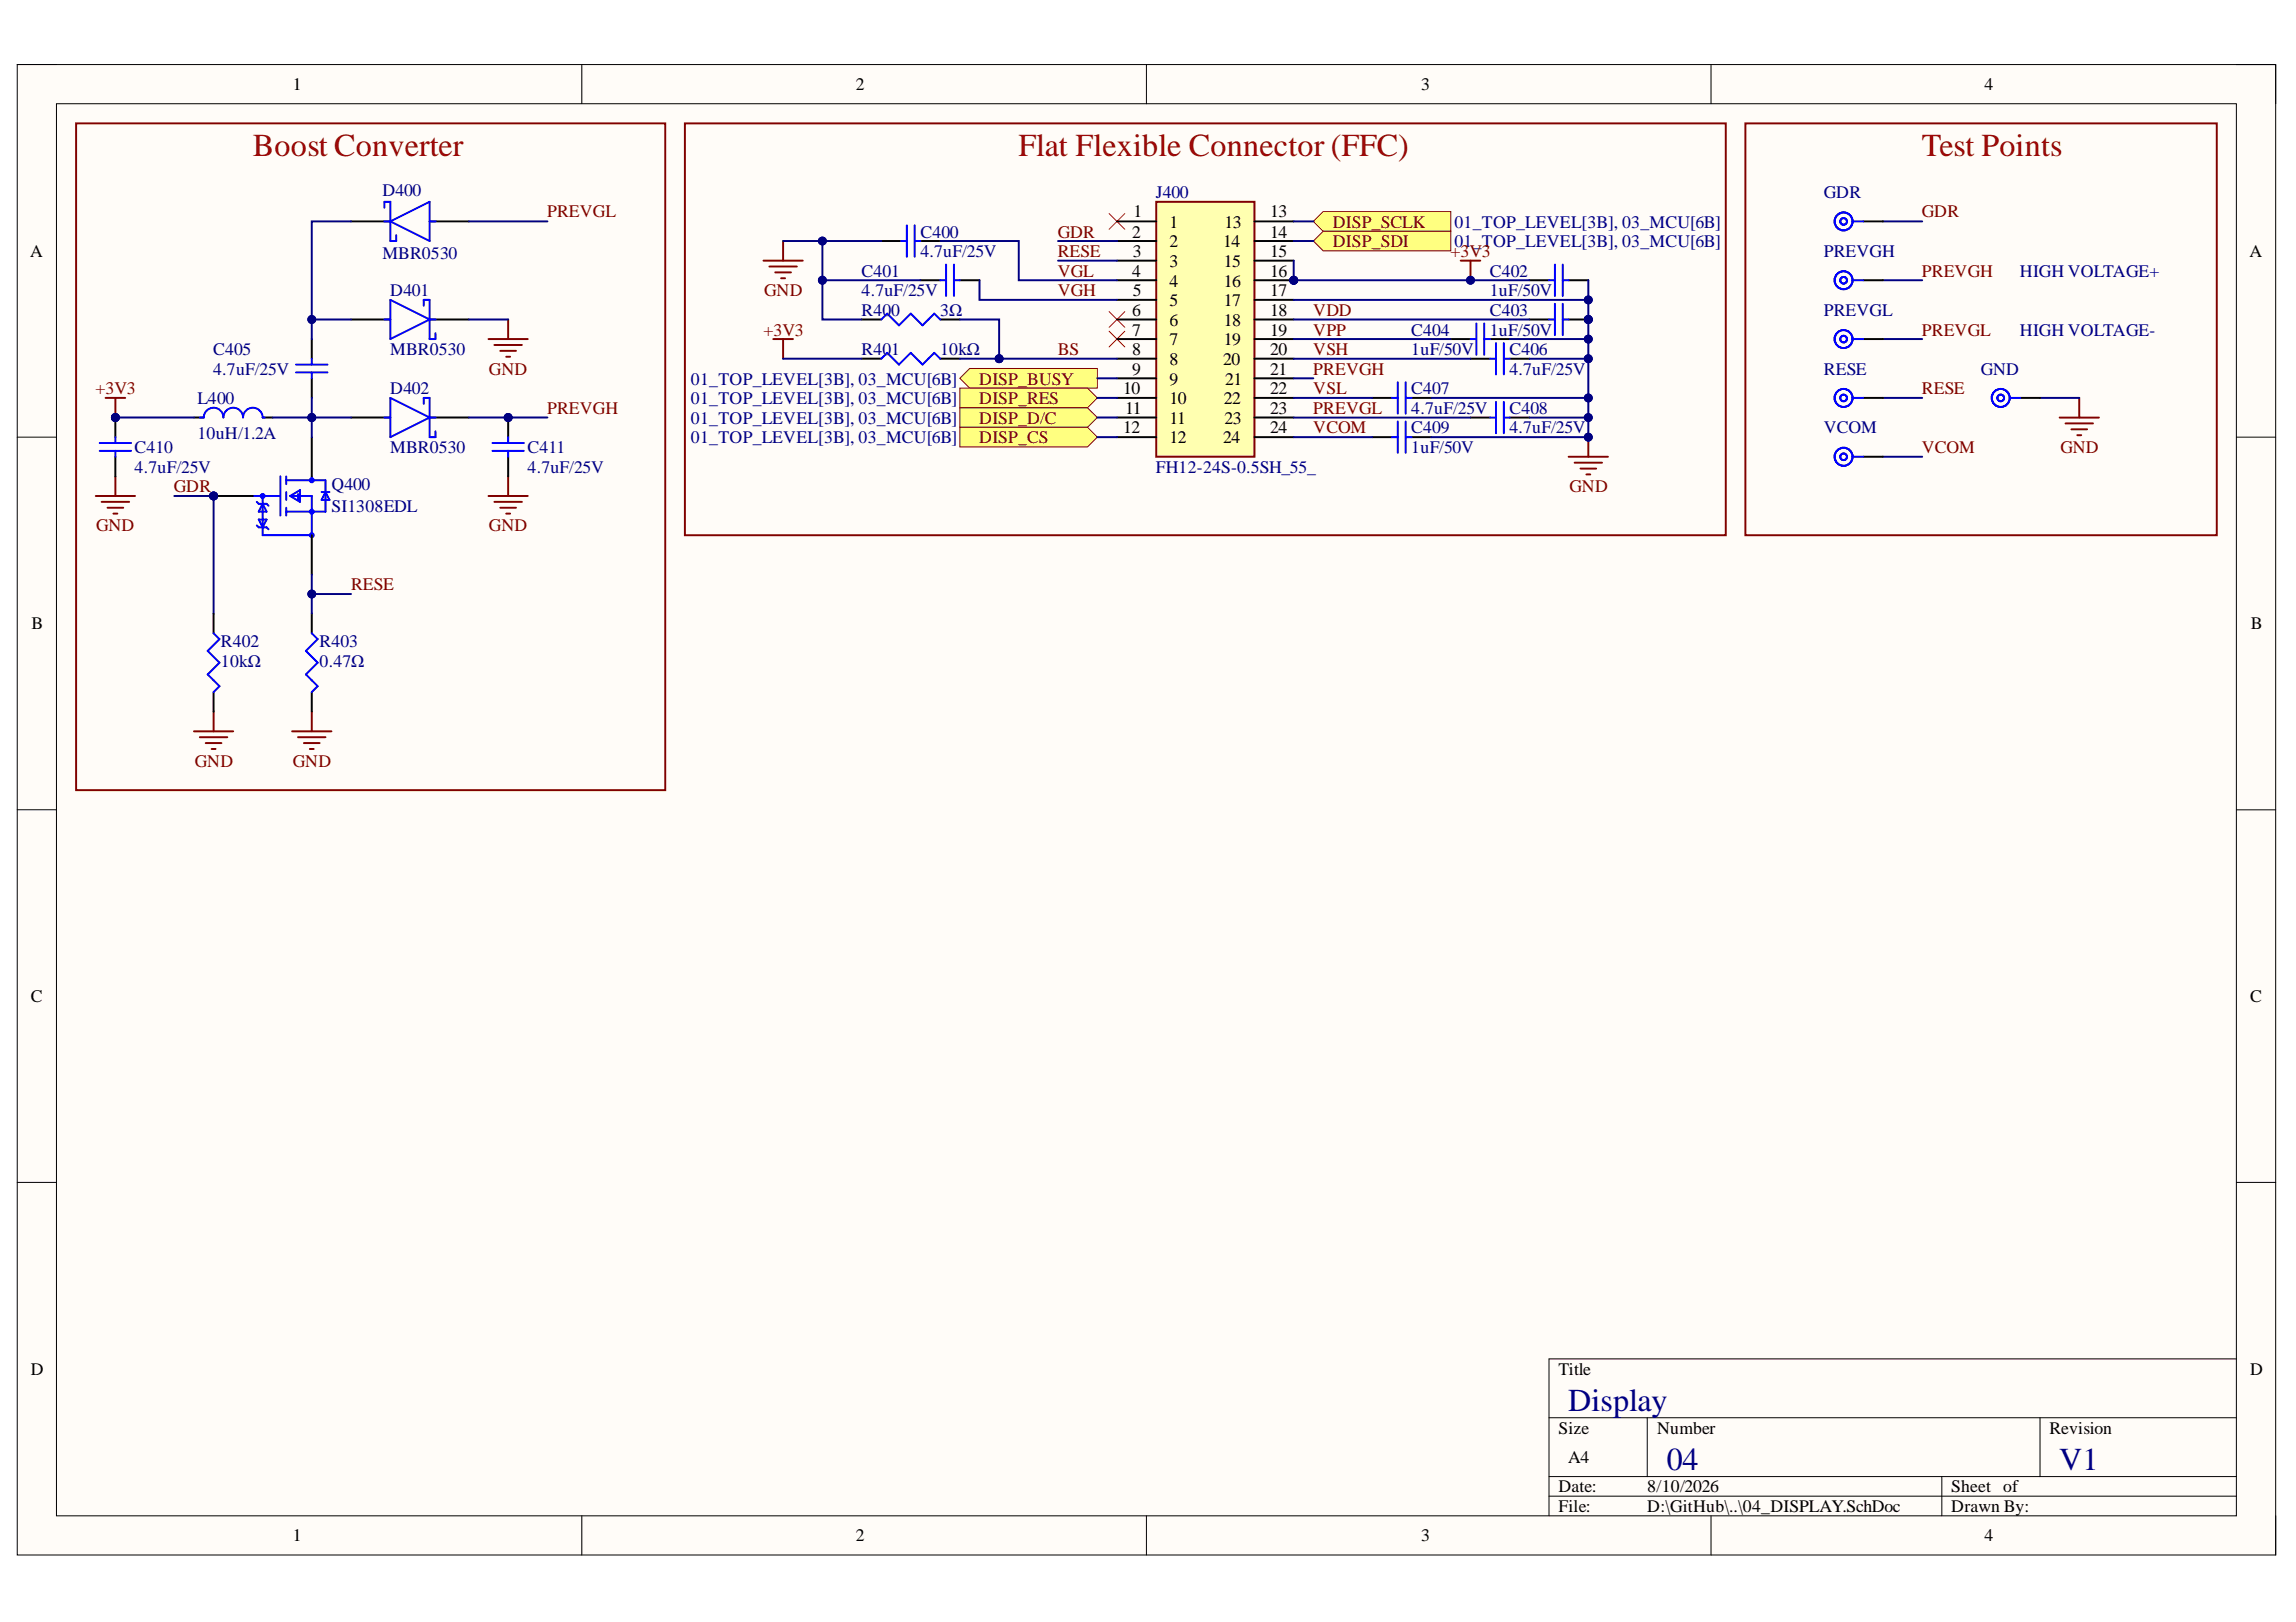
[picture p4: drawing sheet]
<svg xmlns="http://www.w3.org/2000/svg" width="297mm" height="210mm" viewBox="0 0 297 210" stroke-linecap="round" stroke-linejoin="round" font-family="sans-serif">
<defs><g id="words">
<g font-size="4.1" fill="#980000">
<text x="32.7" y="20.2">Boost Converter</text>
<text x="131.8" y="20.2">Flat Flexible Connector (FFC)</text>
<text x="248.6" y="20.2">Test Points</text>
</g>
<g font-size="4.1" fill="#000080">
<text x="202.9" y="182.6">Display</text>
<text x="215.7" y="190.3">04</text>
<text x="266.4" y="190.3">V1</text>
</g>
<g font-size="2.3">
<text x="37.9" y="11.7">1</text>
<text x="110.7" y="11.7">2</text>
<text x="183.9" y="11.7">3</text>
<text x="256.8" y="11.7">4</text>
<text x="146.6" y="28.1">1</text>
<text x="151.3" y="29.5">1</text>
<text x="158.4" y="29.5">13</text>
<text x="164.3" y="28.1">13</text>
<text x="3.9" y="33.3">A</text>
<text x="146.5" y="30.8">2</text>
<text x="146.5" y="35.8">4</text>
<text x="146.6" y="33.3">3</text>
<text x="151.3" y="32">2</text>
<text x="151.3" y="34.6">3</text>
<text x="158.2" y="32">14</text>
<text x="158.3" y="34.6">15</text>
<text x="164.3" y="30.8">14</text>
<text x="164.3" y="33.3">15</text>
<text x="164.3" y="35.8">16</text>
<text x="291" y="33.3">A</text>
<text x="146.5" y="40.9">6</text>
<text x="146.6" y="38.4">5</text>
<text x="151.3" y="37.1">4</text>
<text x="151.3" y="39.6">5</text>
<text x="158.3" y="37.1">16</text>
<text x="158.3" y="39.6">17</text>
<text x="164.3" y="38.4">17</text>
<text x="164.3" y="40.9">18</text>
<text x="146.5" y="43.4">7</text>
<text x="146.5" y="46">8</text>
<text x="151.3" y="42.2">6</text>
<text x="151.3" y="44.7">7</text>
<text x="151.3" y="47.2">8</text>
<text x="158.2" y="47.2">20</text>
<text x="158.3" y="42.2">18</text>
<text x="158.3" y="44.7">19</text>
<text x="164.3" y="43.4">19</text>
<text x="164.3" y="46">20</text>
<text x="145.3" y="51">10</text>
<text x="145.5" y="53.6">11</text>
<text x="146.5" y="48.5">9</text>
<text x="151.3" y="49.8">9</text>
<text x="151.3" y="52.3">10</text>
<text x="158.3" y="52.3">22</text>
<text x="158.5" y="49.8">21</text>
<text x="164.3" y="48.5">21</text>
<text x="164.3" y="51">22</text>
<text x="164.3" y="53.6">23</text>
<text x="145.3" y="56.1">12</text>
<text x="151.3" y="54.8">11</text>
<text x="151.3" y="57.4">12</text>
<text x="158.2" y="57.4">24</text>
<text x="158.4" y="54.8">23</text>
<text x="164.3" y="56.1">24</text>
<text x="4.1" y="81.4">B</text>
<text x="291.2" y="81.4">B</text>
<text x="4" y="129.7">C</text>
<text x="291.1" y="129.7">C</text>
<text x="4" y="177.9">D</text>
<text x="201.6" y="177.9">Title</text>
<text x="291.1" y="177.9">D</text>
<text x="201.6" y="185.5">Size</text>
<text x="214.4" y="185.5">Number</text>
<text x="265.1" y="185.5">Revision</text>
<text x="202.9" y="189.3">A4</text>
<text x="201.6" y="193.1">Date:</text>
<text x="201.6" y="195.7">File:</text>
<text x="213.1" y="193.1">8/10/2026</text>
<text x="213.1" y="195.7">D:\GitHub\..\04_DISPLAY.SchDoc</text>
<text x="252.4" y="193.1">Sheet of</text>
<text x="252.4" y="195.7">Drawn By:</text>
<text x="37.9" y="199.5">1</text>
<text x="110.7" y="199.5">2</text>
<text x="183.9" y="199.5">3</text>
<text x="256.8" y="199.5">4</text>
</g>
<g font-size="2.3" fill="#000080">
<text x="49.5" y="25.3">D400</text>
<text x="149.5" y="25.6">J400</text>
<text x="188.2" y="29.5">01_TOP_LEVEL[3B], 03_MCU[6B]</text>
<text x="236" y="25.6">GDR</text>
<text x="49.5" y="33.5">MBR0530</text>
<text x="111.5" y="35.8">C401</text>
<text x="119.1" y="33.3">4.7uF/25V</text>
<text x="119.1" y="30.8">C400</text>
<text x="188.2" y="32">01_TOP_LEVEL[3B], 03_MCU[6B]</text>
<text x="192.7" y="35.8">C402</text>
<text x="236" y="33.3">PREVGH</text>
<text x="261.3" y="35.8">HIGH VOLTAGE+</text>
<text x="50.5" y="38.4">D401</text>
<text x="111.5" y="38.4">4.7uF/25V</text>
<text x="111.5" y="40.9">R400</text>
<text x="121.6" y="40.9">3Ω</text>
<text x="192.7" y="38.4">1uF/50V</text>
<text x="192.7" y="40.9">C403</text>
<text x="236" y="40.9">PREVGL</text>
<text x="27.6" y="46">C405</text>
<text x="50.5" y="46">MBR0530</text>
<text x="111.5" y="46">R401</text>
<text x="121.6" y="46">10kΩ</text>
<text x="182.6" y="46">1uF/50V</text>
<text x="182.6" y="43.4">C404</text>
<text x="192.7" y="43.4">1uF/50V</text>
<text x="195.3" y="46">C406</text>
<text x="261.3" y="43.4">HIGH VOLTAGE-</text>
<text x="25.5" y="52.3">L400</text>
<text x="27.6" y="48.5">4.7uF/25V</text>
<text x="50.5" y="51">D402</text>
<text x="89.4" y="49.8">01_TOP_LEVEL[3B], 03_MCU[6B]</text>
<text x="89.4" y="52.3">01_TOP_LEVEL[3B], 03_MCU[6B]</text>
<text x="182.6" y="53.6">4.7uF/25V</text>
<text x="182.6" y="51">C407</text>
<text x="195.3" y="48.5">4.7uF/25V</text>
<text x="195.3" y="53.6">C408</text>
<text x="236" y="48.5">RESE</text>
<text x="256.2" y="48.5">GND</text>
<text x="17.4" y="58.6">C410</text>
<text x="25.5" y="56.9">10uH/1.2A</text>
<text x="50.5" y="58.6">MBR0530</text>
<text x="68.2" y="58.6">C411</text>
<text x="89.4" y="54.8">01_TOP_LEVEL[3B], 03_MCU[6B]</text>
<text x="89.4" y="57.4">01_TOP_LEVEL[3B], 03_MCU[6B]</text>
<text x="182.6" y="58.6">1uF/50V</text>
<text x="182.6" y="56.1">C409</text>
<text x="195.3" y="56.1">4.7uF/25V</text>
<text x="236" y="56.1">VCOM</text>
<text x="17.4" y="61.2">4.7uF/25V</text>
<text x="42.9" y="63.4">Q400</text>
<text x="68.2" y="61.2">4.7uF/25V</text>
<text x="149.5" y="61.2">FH12-24S-0.5SH_55_</text>
<text x="42.9" y="66.2">SI1308EDL</text>
<text x="28.6" y="83.7">R402</text>
<text x="41.4" y="83.7">R403</text>
<text x="28.6" y="86.3">10kΩ</text>
<text x="41.4" y="86.3">0.47Ω</text>
</g>
<g font-size="2.3" fill="#800000">
<text x="70.8" y="28.1">PREVGL</text>
<text x="172.4" y="29.5">DISP_SCLK</text>
<text x="248.6" y="28.1">GDR</text>
<text x="136.8" y="30.8">GDR</text>
<text x="136.8" y="33.3">RESE</text>
<text x="136.8" y="35.8">VGL</text>
<text x="172.4" y="32">DISP_SDI</text>
<text x="187.7" y="33.3">+3V3</text>
<text x="248.6" y="35.8">PREVGH</text>
<text x="98.9" y="38.4">GND</text>
<text x="136.8" y="38.4">VGH</text>
<text x="169.9" y="40.9">VDD</text>
<text x="98.8" y="43.4">+3V3</text>
<text x="136.8" y="46">BS</text>
<text x="169.9" y="43.4">VPP</text>
<text x="169.9" y="46">VSH</text>
<text x="248.6" y="43.4">PREVGL</text>
<text x="12.3" y="51">+3V3</text>
<text x="63.3" y="48.5">GND</text>
<text x="70.8" y="53.6">PREVGH</text>
<text x="126.7" y="49.8">DISP_BUSY</text>
<text x="126.7" y="52.3">DISP_RES</text>
<text x="169.9" y="48.5">PREVGH</text>
<text x="169.9" y="53.6">PREVGL</text>
<text x="169.9" y="51">VSL</text>
<text x="248.6" y="51">RESE</text>
<text x="126.7" y="54.8">DISP_D/C</text>
<text x="126.7" y="57.4">DISP_CS</text>
<text x="169.9" y="56.1">VCOM</text>
<text x="248.6" y="58.6">VCOM</text>
<text x="266.6" y="58.6">GND</text>
<text x="22.5" y="63.7">GDR</text>
<text x="203.1" y="63.7">GND</text>
<text x="12.4" y="68.8">GND</text>
<text x="63.3" y="68.8">GND</text>
<text x="45.4" y="76.4">RESE</text>
<text x="25.2" y="99.3">GND</text>
<text x="37.9" y="99.3">GND</text>
</g>
</g></defs>
<path d="M2.2 8.4h292.2v192.8h-292.2z" fill-rule="evenodd" fill="#fffcf8"/>
<path d="M2.2 8.4h292.2v192.8h-292.2z" fill="none" stroke="#000" stroke-width=".13"/>
<path d="M7.3 13.4h282v182.8h-282z" fill-rule="evenodd" fill="#fffcf8"/>
<g fill="none" stroke="#000" stroke-width=".13">
<path d="M2.2 8.3h5.1M7.3 13.4h282v182.8h-282zM75.3 8.3v5.1M148.3 8.3v5.1M221.4 8.4v5M289.3 8.4h5.1v5M2.2 56.6h5.1M289.3 56.6h5.1M2.2 104.8h5.1M289.3 104.8h5.1M2.2 153h5.1M289.3 153h5.1"/>
<path d="M289.3 175.9h-88.9v20.3M75.3 196.2v5M148.3 196.2v5M200.4 183.5h88.9M200.4 191.1h88.9M200.4 193.6h88.9M213.1 183.5v7.6M221.4 196.2v5M251.2 191.1v5.1M263.9 183.5v7.6M294.4 196.2v5"/>
</g>
<path d="M45.4 54h5.1M55.6 54h5.1" fill="none" stroke="#000" stroke-width=".25"/>
<path d="M49.7 54h.8M50.5 51.5l5.1 2.5-5.1 2.6zM54.8 52.3v-.8h.8v5.1h.7v-.8M55.6 54h.7" fill="none" stroke="#00f" stroke-width=".25"/>
<circle cx="27.6" cy="64.2" r=".51" fill="#000080"/>
<circle cx="27.6" cy="64.2" r=".51" fill="none" stroke="#000080" stroke-width=".13"/>
<g fill="none" stroke="#00f" stroke-width=".25">
<path d="M32.7 64.2h3.6M33.2 64.9l.3 .3h1l.2 .3M33.2 68l.3 .2h1l.2 .3M33.5 67.2h1l-.5 1zM34 65.2l.5 1h-1zM34 64.2v5.1h6.3v-5.1h-2.5M36.3 61.6v5.1M37 61.6v1.1M37 63.7v1M37 65.7v1M37 62.2h5.1v4h-5.1M37.5 64.2l1.3-.8v1.5z"/>
<path d="M38.6 63.9v.8M40.3 61.6v.6M41.6 63.7h1M42.1 63.7l.5 1h-1z"/>
<circle cx="34" cy="64.2" r=".25"/>
<circle cx="40.3" cy="69.3" r=".25"/>
<circle cx="40.3" cy="62.2" r=".25"/>
<circle cx="40.3" cy="66.2" r=".25"/>
</g>
<path d="M27.6 64.2h5.1" fill="none" stroke="#000" stroke-width=".25"/>
<circle cx="27.6" cy="64.2" r=".51" fill="#000080"/>
<circle cx="27.6" cy="64.2" r=".51" fill="none" stroke="#000080" stroke-width=".13"/>
<path d="M40.3 56.6v5M40.3 69.3v5" fill="none" stroke="#000" stroke-width=".25"/>
<path d="M13.7 51.5h2.5M14.9 51.5v2.5M12.4 64.2h5.1M13.2 64.9h3.5M13.9 65.7h2M14.7 66.5h.5M14.9 61.6v2.6M63.2 64.2h5.1M64 64.9h3.5M64.7 65.7h2.1M65.5 66.5h.5M65.7 61.6v2.6" fill="none" stroke="#800000" stroke-width=".25"/>
<circle cx="14.9" cy="54" r=".51" fill="#000080"/>
<circle cx="14.9" cy="54" r=".51" fill="none" stroke="#000080" stroke-width=".13"/>
<path d="M45.4 28.7h5.1M55.6 28.7h5.1M25.1 54h1.3M34 54h1.3M45.4 41.3h5.1M55.6 41.3h5.1" fill="none" stroke="#000" stroke-width=".25"/>
<path d="M49.7 26.9v-.8h.8v5.1h.8v-.8M49.7 28.7h.8M50.5 38.8l5.1 2.5-5.1 2.6zM50.5 28.7l5.1-2.6v5.1zM54.8 39.6v-.8h.8v5.1h.7v-.8M55.6 28.7h.7M25.9 54h.5a1.27 1.27 0 0 1 1.2-1.2 1.27 1.27 0 0 1 1.3 1.2 1.27 1.27 0 0 1 1.3-1.2 1.27 1.27 0 0 1 1.2 1.2 1.27 1.27 0 0 1 1.3-1.2 1.27 1.27 0 0 1 1.3 1.2h.2M49.7 41.3h.8M55.6 41.3h.7" fill="none" stroke="#00f" stroke-width=".25"/>
<path d="M63.2 43.9h5.1M64 44.6h3.5M64.7 45.4h2.1M65.5 46.2h.5M65.7 41.3v2.6M100 43.9h2.6M101.3 43.9v2.5M37.8 94.6h5.1M38.6 95.4h3.5M39.3 96.2h2M40.1 96.9h.5M40.3 92.1v2.5" fill="none" stroke="#800000" stroke-width=".25"/>
<path d="M143.5 27.6l2 2.1M145.5 27.6l-2 2.1M143.5 40.3l2 2.1M143.5 42.9l2 2M145.5 40.3l-2 2.1M145.5 42.9l-2 2" fill="none" stroke="#f00" stroke-width=".13"/>
<path d="M124.2 49l1.2-1.3h16.6v2.5h-16.6z" fill-rule="evenodd" fill="#ffff80"/>
<path d="M124.2 49l1.2-1.3h16.6v2.5h-16.6z" fill="none" stroke="#800000" stroke-width=".13"/>
<path d="M124.2 50.2h16.5l1.3 1.3-1.3 1.3h-16.5z" fill-rule="evenodd" fill="#ffff80"/>
<path d="M124.2 50.2h16.5l1.3 1.3-1.3 1.3h-16.5z" fill="none" stroke="#800000" stroke-width=".13"/>
<path d="M124.2 52.8h16.5l1.3 1.2-1.3 1.3h-16.5z" fill-rule="evenodd" fill="#ffff80"/>
<path d="M124.2 52.8h16.5l1.3 1.2-1.3 1.3h-16.5z" fill="none" stroke="#800000" stroke-width=".13"/>
<path d="M124.2 55.3h16.5l1.3 1.3-1.3 1.2h-16.5z" fill-rule="evenodd" fill="#ffff80"/>
<path d="M124.2 55.3h16.5l1.3 1.3-1.3 1.2h-16.5z" fill="none" stroke="#800000" stroke-width=".13"/>
<path d="M169.9 28.7l1.3-1.3h16.5v2.5h-16.5z" fill-rule="evenodd" fill="#ffff80"/>
<path d="M169.9 28.7l1.3-1.3h16.5v2.5h-16.5z" fill="none" stroke="#800000" stroke-width=".13"/>
<path d="M169.9 31.2l1.3-1.3h16.5v2.6h-16.5z" fill-rule="evenodd" fill="#ffff80"/>
<path d="M169.9 31.2l1.3-1.3h16.5v2.6h-16.5z" fill="none" stroke="#800000" stroke-width=".13"/>
<path d="M98.8 33.7h5.1M99.5 34.5h3.6M100.3 35.3h2M101.1 36h.5M101.3 31.2v2.5M202.9 59.1h5.1M203.7 59.9h3.6M205.5 56.6v2.5M204.5 60.6h2M205.2 61.4h.5" fill="none" stroke="#800000" stroke-width=".25"/>
<circle cx="205.5" cy="56.6" r=".51" fill="#000080"/>
<circle cx="205.5" cy="56.6" r=".51" fill="none" stroke="#000080" stroke-width=".13"/>
<path d="M189 33.7h2.5M190.2 33.7v2.6" fill="none" stroke="#800000" stroke-width=".25"/>
<circle cx="190.2" cy="36.3" r=".51" fill="#000080"/>
<circle cx="190.2" cy="36.3" r=".51" fill="none" stroke="#000080" stroke-width=".13"/>
<g fill="none" stroke="#800000" stroke-width=".25">
<path d="M9.8 16h76.3v86.3h-76.3zM88.6 16h134.7v53.3h-134.7zM225.8 16h61v53.3h-61zM266.5 54h5M267.2 54.8h3.6M268 55.6h2M268.7 56.3h.6M269 51.5v2.5M25.1 94.6h5.1M25.9 95.4h3.5M26.6 96.2h2M27.4 96.9h.5"/>
<path d="M27.6 92.1v2.5"/>
</g>
<path d="M40.3 43.9v2.5M40.3 49v2.5" fill="none" stroke="#000" stroke-width=".25"/>
<path d="M38.3 47.2h4.1M38.3 48.2h4.1M40.3 46.4v.8M40.3 48.2v.8" fill="none" stroke="#00f" stroke-width=".25"/>
<circle cx="14.9" cy="54" r=".51" fill="#000080"/>
<circle cx="14.9" cy="54" r=".51" fill="none" stroke="#000080" stroke-width=".13"/>
<path d="M14.9 54v2.6M14.9 59.1v2.5" fill="none" stroke="#000" stroke-width=".25"/>
<circle cx="14.9" cy="54" r=".51" fill="#000080"/>
<circle cx="14.9" cy="54" r=".51" fill="none" stroke="#000080" stroke-width=".13"/>
<path d="M12.9 57.3h4.1M12.9 58.3h4.1M14.9 56.6v.7M14.9 58.3v.8" fill="none" stroke="#00f" stroke-width=".25"/>
<circle cx="65.7" cy="54" r=".51" fill="#000080"/>
<circle cx="65.7" cy="54" r=".51" fill="none" stroke="#000080" stroke-width=".13"/>
<path d="M65.7 54v2.6M65.7 59.1v2.5" fill="none" stroke="#000" stroke-width=".25"/>
<circle cx="65.7" cy="54" r=".51" fill="#000080"/>
<circle cx="65.7" cy="54" r=".51" fill="none" stroke="#000080" stroke-width=".13"/>
<g fill="none" stroke="#00f" stroke-width=".25">
<path d="M116.6 31.2h.7M117.3 29.2v4M118.3 29.2v4M118.3 31.2h.8M121.6 36.3h.8M122.4 34.2v4.1M123.4 34.2v4.1M123.4 36.3h.8M200.4 36.3h.8M201.2 34.2v4.1M202.2 36.3h.7M202.2 34.2v4.1"/>
<path d="M63.7 57.3h4.1M63.7 58.3h4.1M65.7 56.6v.7M65.7 58.3v.8M114 41.3l.8-.7 1.5 1.5 1.5-1.5 1.5 1.5 1.6-1.5 .7 .7M114 46.4l.8-.7 1.5 1.5 1.5-1.5 1.5 1.5 1.6-1.5 .7 .7M40.3 82l.8 .7-1.5 1.5 1.5 1.6-1.5 1.5 1.5 1.5-.8 .8"/>
</g>
<path d="M114 31.2h2.6M119.1 31.2h2.5M119.1 36.3h2.5M124.2 36.3h2.5M197.9 36.3h2.5M202.9 36.3h2.6M111.5 41.3h2.5M111.5 46.4h2.5M121.6 41.3h2.6M121.6 46.4h2.6M40.3 79.4v2.6M40.3 89.6v2.5" fill="none" stroke="#000" stroke-width=".25"/>
<circle cx="205.5" cy="41.3" r=".51" fill="#000080"/>
<circle cx="205.5" cy="41.3" r=".51" fill="none" stroke="#000080" stroke-width=".13"/>
<path d="M202.9 41.3h2.6" fill="none" stroke="#000" stroke-width=".25"/>
<circle cx="205.5" cy="41.3" r=".51" fill="#000080"/>
<circle cx="205.5" cy="41.3" r=".51" fill="none" stroke="#000080" stroke-width=".13"/>
<path d="M177.5 51.5h2.6M177.5 56.6h2.6M182.6 51.5h2.6M182.6 56.6h2.6M187.7 43.9h2.5M190.2 46.4h2.6M190.2 54h2.6M192.8 43.9h2.5M195.3 46.4h2.6M195.3 54h2.6M197.9 41.3h2.5" fill="none" stroke="#000" stroke-width=".25"/>
<g fill="none" stroke="#00f" stroke-width=".25">
<path d="M201.2 39.3v4.1M202.2 39.3v4.1M180.1 51.5h.7M180.1 56.6h.7M180.8 49.5v4M180.8 54.5v4.1M181.9 49.5v4M181.9 54.5v4.1M181.9 51.5h.7M181.9 56.6h.7M190.2 43.9h.8M191 41.9v4"/>
<path d="M192 41.9v4M192 43.9h.8M192.8 46.4h.7M192.8 54h.7M193.5 44.4v4.1M193.5 52v4.1M194.6 44.4v4.1M194.6 52v4.1M194.6 46.4h.7M194.6 54h.7M200.4 41.3h.8M202.2 41.3h.7"/>
</g>
<circle cx="167.4" cy="36.3" r=".51" fill="#000080"/>
<circle cx="167.4" cy="36.3" r=".51" fill="none" stroke="#000080" stroke-width=".13"/>
<path d="M149.6 26.1h12.7v33h-12.7z" fill-rule="evenodd" fill="#ffffb0"/>
<path d="M149.6 26.1h12.7v33h-12.7z" fill="none" stroke="#800000" stroke-width=".25"/>
<g fill="none" stroke="#000" stroke-width=".25">
<path d="M144.5 28.7h5.1M144.5 31.2h5.1M144.5 33.7h5.1M144.5 36.3h5.1M144.5 38.8h5.1M162.3 28.7h5.1M162.3 31.2h5.1M162.3 33.7h5.1M162.3 36.3h5.1M144.5 41.3h5.1M144.5 43.9h5.1M144.5 46.4h5.1"/>
<path d="M144.5 49h5.1M144.5 51.5h5.1M144.5 54h5.1M144.5 56.6h5.1"/>
</g>
<circle cx="167.4" cy="36.3" r=".51" fill="#000080"/>
<circle cx="167.4" cy="36.3" r=".51" fill="none" stroke="#000080" stroke-width=".13"/>
<path d="M162.3 38.8h5.1M162.3 41.3h5.1M162.3 43.9h5.1M162.3 46.4h5.1M162.3 49h5.1M162.3 51.5h5.1M162.3 54h5.1M162.3 56.6h5.1" fill="none" stroke="#000" stroke-width=".25"/>
<path d="M60.7 54h10.1" fill="none" stroke="#000080" stroke-width=".25"/>
<circle cx="65.7" cy="54" r=".51" fill="#000080"/>
<circle cx="65.7" cy="54" r=".51" fill="none" stroke="#000080" stroke-width=".13"/>
<path d="M40.3 51.5v5.1" fill="none" stroke="#000080" stroke-width=".25"/>
<circle cx="40.3" cy="54" r=".51" fill="#000080"/>
<circle cx="40.3" cy="54" r=".51" fill="none" stroke="#000080" stroke-width=".13"/>
<path d="M40.3 54h5.1" fill="none" stroke="#000080" stroke-width=".25"/>
<circle cx="40.3" cy="54" r=".51" fill="#000080"/>
<circle cx="40.3" cy="54" r=".51" fill="none" stroke="#000080" stroke-width=".13"/>
<path d="M22.5 64.2h5.1" fill="none" stroke="#000080" stroke-width=".25"/>
<circle cx="27.6" cy="64.2" r=".51" fill="#000080"/>
<circle cx="27.6" cy="64.2" r=".51" fill="none" stroke="#000080" stroke-width=".13"/>
<path d="M45.4 28.7h-5.1v15.2M60.7 41.3h5" fill="none" stroke="#000080" stroke-width=".25"/>
<circle cx="40.3" cy="41.3" r=".51" fill="#000080"/>
<circle cx="40.3" cy="41.3" r=".51" fill="none" stroke="#000080" stroke-width=".13"/>
<path d="M60.7 28.7h10.1M14.9 54h10.2" fill="none" stroke="#000080" stroke-width=".25"/>
<circle cx="14.9" cy="54" r=".51" fill="#000080"/>
<circle cx="14.9" cy="54" r=".51" fill="none" stroke="#000080" stroke-width=".13"/>
<path d="M35.3 54h5" fill="none" stroke="#000080" stroke-width=".25"/>
<circle cx="40.3" cy="54" r=".51" fill="#000080"/>
<circle cx="40.3" cy="54" r=".51" fill="none" stroke="#000080" stroke-width=".13"/>
<path d="M136.9 31.2h7.6M136.9 33.7h7.6M40.3 74.3v5.1" fill="none" stroke="#000080" stroke-width=".25"/>
<circle cx="40.3" cy="76.9" r=".51" fill="#000080"/>
<circle cx="40.3" cy="76.9" r=".51" fill="none" stroke="#000080" stroke-width=".13"/>
<path d="M40.3 76.9h5.1" fill="none" stroke="#000080" stroke-width=".25"/>
<circle cx="40.3" cy="76.9" r=".51" fill="#000080"/>
<circle cx="40.3" cy="76.9" r=".51" fill="none" stroke="#000080" stroke-width=".13"/>
<path d="M121.6 31.2h10.2v5.1h12.7M126.7 36.3v2.5h17.8M167.4 28.7h2.5M167.4 31.2h2.5M101.3 46.4h10.2M129.3 46.4h15.2M142 49h2.5M142 51.5h2.5M142 54h2.5M142 56.6h2.5" fill="none" stroke="#000080" stroke-width=".25"/>
<circle cx="129.3" cy="46.4" r=".51" fill="#000080"/>
<circle cx="129.3" cy="46.4" r=".51" fill="none" stroke="#000080" stroke-width=".13"/>
<path d="M124.2 46.4h5.1" fill="none" stroke="#000080" stroke-width=".25"/>
<circle cx="129.3" cy="46.4" r=".51" fill="#000080"/>
<circle cx="129.3" cy="46.4" r=".51" fill="none" stroke="#000080" stroke-width=".13"/>
<path d="M124.2 41.3h5.1v5.1" fill="none" stroke="#000080" stroke-width=".25"/>
<circle cx="129.3" cy="46.4" r=".51" fill="#000080"/>
<circle cx="129.3" cy="46.4" r=".51" fill="none" stroke="#000080" stroke-width=".13"/>
<path d="M119.1 36.3h-12.7v5h5.1" fill="none" stroke="#000080" stroke-width=".25"/>
<circle cx="106.4" cy="36.3" r=".51" fill="#000080"/>
<circle cx="106.4" cy="36.3" r=".51" fill="none" stroke="#000080" stroke-width=".13"/>
<path d="M114 31.2h-7.6v5.1" fill="none" stroke="#000080" stroke-width=".25"/>
<circle cx="106.4" cy="36.3" r=".51" fill="#000080"/>
<circle cx="106.4" cy="36.3" r=".51" fill="none" stroke="#000080" stroke-width=".13"/>
<circle cx="106.4" cy="31.2" r=".51" fill="#000080"/>
<circle cx="106.4" cy="31.2" r=".51" fill="none" stroke="#000080" stroke-width=".13"/>
<path d="M101.3 31.2h5.1" fill="none" stroke="#000080" stroke-width=".25"/>
<circle cx="106.4" cy="31.2" r=".51" fill="#000080"/>
<circle cx="106.4" cy="31.2" r=".51" fill="none" stroke="#000080" stroke-width=".13"/>
<path d="M167.4 33.7v2.6" fill="none" stroke="#000080" stroke-width=".25"/>
<circle cx="167.4" cy="36.3" r=".51" fill="#000080"/>
<circle cx="167.4" cy="36.3" r=".51" fill="none" stroke="#000080" stroke-width=".13"/>
<path d="M167.4 36.3h30.5" fill="none" stroke="#000080" stroke-width=".25"/>
<circle cx="167.4" cy="36.3" r=".51" fill="#000080"/>
<circle cx="167.4" cy="36.3" r=".51" fill="none" stroke="#000080" stroke-width=".13"/>
<circle cx="190.2" cy="36.3" r=".51" fill="#000080"/>
<circle cx="190.2" cy="36.3" r=".51" fill="none" stroke="#000080" stroke-width=".13"/>
<path d="M205.5 38.8v2.5M167.4 49h2.5M167.4 41.3h30.5M167.4 43.9h20.3M167.4 46.4h22.8" fill="none" stroke="#000080" stroke-width=".25"/>
<circle cx="205.5" cy="38.8" r=".51" fill="#000080"/>
<circle cx="205.5" cy="38.8" r=".51" fill="none" stroke="#000080" stroke-width=".13"/>
<circle cx="205.5" cy="41.3" r=".51" fill="#000080"/>
<circle cx="205.5" cy="41.3" r=".51" fill="none" stroke="#000080" stroke-width=".13"/>
<path d="M205.5 36.3v2.5h-38.1" fill="none" stroke="#000080" stroke-width=".25"/>
<circle cx="205.5" cy="38.8" r=".51" fill="#000080"/>
<circle cx="205.5" cy="38.8" r=".51" fill="none" stroke="#000080" stroke-width=".13"/>
<path d="M205.5 41.3v2.6h-10.2" fill="none" stroke="#000080" stroke-width=".25"/>
<circle cx="205.5" cy="43.9" r=".51" fill="#000080"/>
<circle cx="205.5" cy="43.9" r=".51" fill="none" stroke="#000080" stroke-width=".13"/>
<circle cx="205.5" cy="41.3" r=".51" fill="#000080"/>
<circle cx="205.5" cy="41.3" r=".51" fill="none" stroke="#000080" stroke-width=".13"/>
<path d="M205.5 43.9v2.5h-7.6" fill="none" stroke="#000080" stroke-width=".25"/>
<circle cx="205.5" cy="43.9" r=".51" fill="#000080"/>
<circle cx="205.5" cy="43.9" r=".51" fill="none" stroke="#000080" stroke-width=".13"/>
<circle cx="205.5" cy="46.4" r=".51" fill="#000080"/>
<circle cx="205.5" cy="46.4" r=".51" fill="none" stroke="#000080" stroke-width=".13"/>
<path d="M167.4 51.5h10.1M205.5 46.4v5.1h-20.3" fill="none" stroke="#000080" stroke-width=".25"/>
<circle cx="205.5" cy="46.4" r=".51" fill="#000080"/>
<circle cx="205.5" cy="46.4" r=".51" fill="none" stroke="#000080" stroke-width=".13"/>
<circle cx="205.5" cy="51.5" r=".51" fill="#000080"/>
<circle cx="205.5" cy="51.5" r=".51" fill="none" stroke="#000080" stroke-width=".13"/>
<path d="M167.4 54h22.8M205.5 51.5v2.5h-7.6" fill="none" stroke="#000080" stroke-width=".25"/>
<circle cx="205.5" cy="54" r=".51" fill="#000080"/>
<circle cx="205.5" cy="54" r=".51" fill="none" stroke="#000080" stroke-width=".13"/>
<circle cx="205.5" cy="51.5" r=".51" fill="#000080"/>
<circle cx="205.5" cy="51.5" r=".51" fill="none" stroke="#000080" stroke-width=".13"/>
<path d="M167.4 56.6h10.1M205.5 54v2.6h-20.3" fill="none" stroke="#000080" stroke-width=".25"/>
<circle cx="205.5" cy="56.6" r=".51" fill="#000080"/>
<circle cx="205.5" cy="56.6" r=".51" fill="none" stroke="#000080" stroke-width=".13"/>
<circle cx="205.5" cy="54" r=".51" fill="#000080"/>
<circle cx="205.5" cy="54" r=".51" fill="none" stroke="#000080" stroke-width=".13"/>
<path d="M243.6 28.7h5.1M243.6 36.3h5.1M243.6 43.9h5.1M243.6 51.5h5.1M243.6 59.1h5.1M263.9 51.5h5.1M27.6 64.2v15.2" fill="none" stroke="#000080" stroke-width=".25"/>
<circle cx="27.6" cy="64.2" r=".51" fill="#000080"/>
<circle cx="27.6" cy="64.2" r=".51" fill="none" stroke="#000080" stroke-width=".13"/>
<path d="M40.3 41.3h5.1" fill="none" stroke="#000080" stroke-width=".25"/>
<circle cx="40.3" cy="41.3" r=".51" fill="#000080"/>
<circle cx="40.3" cy="41.3" r=".51" fill="none" stroke="#000080" stroke-width=".13"/>
<path d="M241.1 28.7h2.5M241.1 36.3h2.5M241.1 43.9h2.5M241.1 51.5h2.5M241.1 59.1h2.5M261.4 51.5h2.5M27.6 79.4v2.6M27.6 89.6v2.5" fill="none" stroke="#000" stroke-width=".25"/>
<g fill="none" stroke="#00f" stroke-width=".25">
<path d="M239.8 28.7h1.3M239.8 36.3h1.3M239.8 43.9h1.3M239.8 51.5h1.3M239.8 59.1h1.3M260.1 51.5h1.3M27.6 82l.8 .7-1.5 1.5 1.5 1.6-1.5 1.5 1.5 1.5-.8 .8"/>
<circle cx="238.5" cy="28.7" r=".43"/>
<circle cx="238.5" cy="36.3" r=".43"/>
<circle cx="238.5" cy="28.7" r="1.16"/>
<circle cx="238.5" cy="36.3" r="1.16"/>
<circle cx="238.5" cy="51.5" r=".43"/>
<circle cx="238.5" cy="43.9" r=".43"/>
<circle cx="238.5" cy="59.1" r=".43"/>
<circle cx="238.5" cy="59.1" r="1.16"/>
<circle cx="238.5" cy="51.5" r="1.16"/>
<circle cx="238.5" cy="43.9" r="1.16"/>
<circle cx="258.8" cy="51.5" r=".43"/>
<circle cx="258.8" cy="51.5" r="1.16"/>
</g>
<use href="#words"/>
</svg>
